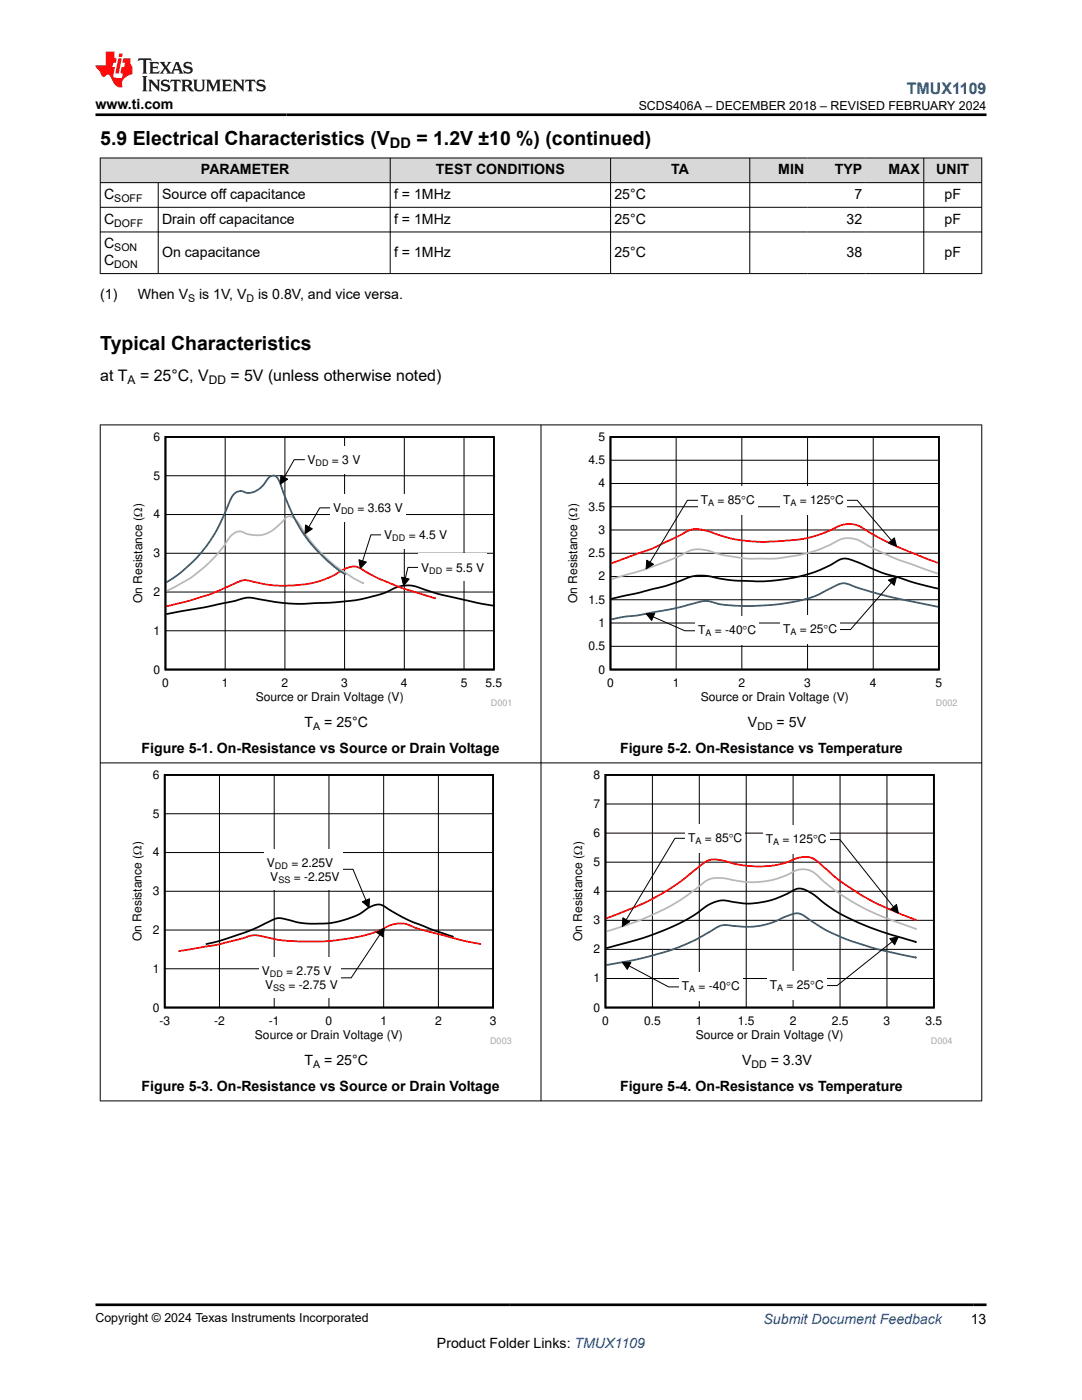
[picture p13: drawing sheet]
<svg xmlns="http://www.w3.org/2000/svg" width="216mm" height="279mm" viewBox="0 0 216 279" stroke-linecap="round" stroke-linejoin="round" font-family="sans-serif">
<defs><g id="words">
<g font-size="3.9">
<text x="20" y="28.8">5.9 Electrical Characteristics (V</text>
<text x="83.1" y="28.8">= 1.2V ±10 %) (continued)</text>
<text x="20" y="69.9">Typical Characteristics</text>
</g>
<text font-size="3.2" fill="#00f" x="181" y="18.7">TMUX1109</text>
<g font-size="3.2">
<text x="20" y="76">at T</text>
<text x="27.9" y="76">= 25°C, V</text>
<text x="46" y="76">= 5V (unless otherwise noted)</text>
</g>
<text font-size="2.9" x="77.8" y="29.6">DD</text>
<g font-size="2.8">
<text x="19" y="21.8">www.ti.com</text>
<text x="40.1" y="34.8">PARAMETER</text>
<text x="87" y="34.8">TEST CONDITIONS</text>
<text x="133.9" y="34.8">TA</text>
<text x="155.3" y="34.8">MIN</text>
<text x="166.6" y="34.8">TYP</text>
<text x="177.3" y="34.8">MAX</text>
<text x="186.8" y="34.8">UNIT</text>
<text x="20.8" y="39.7">C</text>
<text x="32.3" y="39.7">Source off capacitance</text>
<text x="78.6" y="39.7">f = 1MHz</text>
<text x="122.6" y="39.7">25°C</text>
<text x="170.5" y="39.7">7</text>
<text x="188.5" y="39.7">pF</text>
<text x="20.8" y="44.6">C</text>
<text x="32.3" y="44.6">Drain off capacitance</text>
<text x="78.6" y="44.6">f = 1MHz</text>
<text x="122.6" y="44.6">25°C</text>
<text x="168.9" y="44.6">32</text>
<text x="188.5" y="44.6">pF</text>
<text x="20.8" y="49.6">C</text>
<text x="20.8" y="53">C</text>
<text x="32.3" y="51.3">On capacitance</text>
<text x="78.6" y="51.3">f = 1MHz</text>
<text x="122.6" y="51.3">25°C</text>
<text x="168.9" y="51.3">38</text>
<text x="188.5" y="51.3">pF</text>
<text x="20" y="59.8">(1)</text>
<text x="27.5" y="59.8">When V</text>
<text x="39.7" y="59.8">is 1V, V</text>
<text x="51.5" y="59.8">is 0.8V, and vice versa.</text>
<text x="60.8" y="145">T</text>
<text x="64.7" y="145">= 25°C</text>
<text x="149.2" y="145">V</text>
<text x="155" y="145">= 5V</text>
<text x="28.2" y="150.3">Figure 5-1. On-Resistance vs Source or Drain Voltage</text>
<text x="123.7" y="150.3">Figure 5-2. On-Resistance vs Temperature</text>
<text x="60.8" y="212.5">T</text>
<text x="64.7" y="212.5">= 25°C</text>
<text x="148.1" y="212.5">V</text>
<text x="153.8" y="212.5">= 3.3V</text>
<text x="28.2" y="217.7">Figure 5-3. On-Resistance vs Source or Drain Voltage</text>
<text x="123.7" y="217.7">Figure 5-4. On-Resistance vs Temperature</text>
<text x="87.2" y="269">Product Folder Links: TMUX1109</text>
<text x="193.7" y="264.2">13</text>
</g>
<text font-size="2.8" fill="#00f" x="152.4" y="264.2">Submit Document Feedback</text>
<g font-size="2.5">
<text x="127.4" y="21.9">SCDS406A – DECEMBER 2018 – REVISED FEBRUARY 2024</text>
<text x="19" y="263.9">Copyright © 2024 Texas Instruments Incorporated</text>
</g>
<g font-size="2.4">
<text x="25.5" y="76.7">A</text>
<text x="41.7" y="76.7">DD</text>
<text x="30.6" y="88">6</text>
<text x="119.4" y="88">5</text>
<text x="30.6" y="95.7">5</text>
<text x="61.3" y="92.6">V</text>
<text x="66.2" y="92.6">= 3 V</text>
<text x="117.4" y="92.6">4.5</text>
<text x="117.4" y="101.9">3.5</text>
<text x="119.4" y="97.3">4</text>
<text x="139.8" y="100.5">T</text>
<text x="143.2" y="100.5">= 85qC</text>
<text x="156.3" y="100.5">T</text>
<text x="159.6" y="100.5">= 125qC</text>
<text x="30.6" y="103.5">4</text>
<text x="66.5" y="102.2">V</text>
<text x="71.3" y="102.2">= 3.63 V</text>
<text x="76.7" y="107.6">V</text>
<text x="81.5" y="107.6">= 4.5 V</text>
<text x="119.4" y="106.6">3</text>
<text x="30.6" y="111.2">3</text>
<text x="117.4" y="111.2">2.5</text>
<text x="30.6" y="118.9">2</text>
<text x="84" y="114.1">V</text>
<text x="88.9" y="114.1">= 5.5 V</text>
<text x="119.4" y="115.8">2</text>
<text x="28.4" y="120.4" transform="rotate(-90 28.4 120.4)">On Resistance (:)</text>
<text x="115.2" y="120.4" transform="rotate(-90 115.2 120.4)">On Resistance (:)</text>
<text x="117.4" y="120.5">1.5</text>
<text x="119.4" y="125.1">1</text>
<text x="30.6" y="126.7">1</text>
<text x="117.4" y="129.8">0.5</text>
<text x="139.3" y="126.6">T</text>
<text x="142.6" y="126.6">= -40</text>
<text x="148.2" y="126.6">qC</text>
<text x="156.3" y="126.3">T</text>
<text x="159.6" y="126.3">= 25qC</text>
<text x="30.6" y="134.4">0</text>
<text x="32.4" y="137.2">0</text>
<text x="44.3" y="137.2">1</text>
<text x="56.2" y="137.2">2</text>
<text x="68.1" y="137.2">3</text>
<text x="80" y="137.2">4</text>
<text x="91.9" y="137.2">5</text>
<text x="96.9" y="137.2">5.5</text>
<text x="119.4" y="134.4">0</text>
<text x="121.2" y="137.2">0</text>
<text x="134.3" y="137.2">1</text>
<text x="147.4" y="137.2">2</text>
<text x="160.5" y="137.2">3</text>
<text x="173.6" y="137.2">4</text>
<text x="186.7" y="137.2">5</text>
<text x="51" y="139.9">Source or Drain Voltage (V)</text>
<text x="139.8" y="139.9">Source or Drain Voltage (V)</text>
<text x="30.5" y="155.4">6</text>
<text x="118.4" y="155.4">8</text>
<text x="118.4" y="161.3">7</text>
<text x="30.5" y="163.2">5</text>
<text x="118.4" y="167.1">6</text>
<text x="137.3" y="168">T</text>
<text x="140.7" y="168">= 85qC</text>
<text x="30.5" y="170.9">4</text>
<text x="53.3" y="173">V</text>
<text x="58.1" y="173">= 2.25V</text>
<text x="118.4" y="172.9">5</text>
<text x="152.8" y="168.2">T</text>
<text x="156.2" y="168.2">= 125qC</text>
<text x="30.5" y="178.7">3</text>
<text x="53.9" y="175.7">V</text>
<text x="58.6" y="175.7">= -2.25V</text>
<text x="118.4" y="178.7">4</text>
<text x="118.4" y="184.5">3</text>
<text x="28.2" y="187.8" transform="rotate(-90 28.2 187.8)">On Resistance (:)</text>
<text x="30.5" y="186.4">2</text>
<text x="116.2" y="187.8" transform="rotate(-90 116.2 187.8)">On Resistance (:)</text>
<text x="118.4" y="190.3">2</text>
<text x="30.5" y="194.1">1</text>
<text x="52.2" y="194.6">V</text>
<text x="52.9" y="197.4">V</text>
<text x="57.1" y="194.6">= 2.75 V</text>
<text x="57.6" y="197.4">= -2.75 V</text>
<text x="118.4" y="196.1">1</text>
<text x="136" y="197.6">T</text>
<text x="139.4" y="197.6">= -40qC</text>
<text x="153.6" y="197.4">T</text>
<text x="156.9" y="197.4">= 25qC</text>
<text x="30.5" y="201.9">0</text>
<text x="118.4" y="201.9">0</text>
<text x="31.8" y="204.6">-3</text>
<text x="42.7" y="204.6">-2</text>
<text x="50.9" y="207.4">Source or Drain Voltage (V)</text>
<text x="53.7" y="204.6">-1</text>
<text x="65" y="204.6">0</text>
<text x="75.9" y="204.6">1</text>
<text x="86.8" y="204.6">2</text>
<text x="97.7" y="204.6">3</text>
<text x="120.1" y="204.6">0</text>
<text x="128.5" y="204.6">0.5</text>
<text x="138.8" y="207.4">Source or Drain Voltage (V)</text>
<text x="138.9" y="204.6">1</text>
<text x="147.2" y="204.6">1.5</text>
<text x="157.6" y="204.6">2</text>
<text x="166" y="204.6">2.5</text>
<text x="176.3" y="204.6">3</text>
<text x="184.7" y="204.6">3.5</text>
</g>
<g font-size="2.1">
<text x="22.8" y="40.3">SOFF</text>
<text x="22.8" y="45.2">DOFF</text>
<text x="22.8" y="50.1">SON</text>
<text x="22.8" y="53.5">DON</text>
<text x="37.5" y="60.3">S</text>
<text x="49.2" y="60.3">D</text>
<text x="62.5" y="145.6">A</text>
<text x="151.1" y="145.6">DD</text>
<text x="62.5" y="213.1">A</text>
<text x="150" y="213.1">DD</text>
</g>
<g font-size="1.8">
<text x="63" y="93">DD</text>
<text x="141.3" y="100.9">A</text>
<text x="157.7" y="100.9">A</text>
<text x="68.1" y="102.6">DD</text>
<text x="78.3" y="108">DD</text>
<text x="85.6" y="114.5">DD</text>
<text x="140.8" y="127">A</text>
<text x="157.7" y="126.7">A</text>
<text x="54.9" y="173.4">DD</text>
<text x="138.8" y="168.4">A</text>
<text x="154.3" y="168.6">A</text>
<text x="55.5" y="176.1">SS</text>
<text x="53.8" y="195">DD</text>
<text x="54.5" y="197.8">SS</text>
<text x="155.1" y="197.8">A</text>
<text x="137.5" y="198.1">A</text>
</g>
<g font-size="1.8" fill="#a8a8a8">
<text x="97.9" y="141">D001</text>
<text x="186.7" y="141">D002</text>
<text x="97.8" y="208.4">D003</text>
<text x="185.7" y="208.4">D004</text>
</g>
</g></defs>
<g fill="#d8d8d8">
<path d="M20 31.5h175.9v5h-175.9z" fill-rule="evenodd"/>
<path d="M20.1 31.6h57.7v4.8h-57.7z" fill-rule="evenodd"/>
<path d="M77.9 31.6h43.9v4.8h-43.9z" fill-rule="evenodd"/>
<path d="M121.9 31.6h27.6v4.8h-27.6z" fill-rule="evenodd"/>
<path d="M149.7 31.6h11.5v4.8h-11.5z" fill-rule="evenodd"/>
<path d="M161.2 31.6h11.6v4.8h-11.6z" fill-rule="evenodd"/>
<path d="M172.8 31.6h11.5v4.8h-11.5z" fill-rule="evenodd"/>
<path d="M184.4 31.6h11.4v4.8h-11.4z" fill-rule="evenodd"/>
</g>
<path d="M19.9 31.5h176.1M19.9 36.5h176.1M20 31.5v23.2M31.6 36.5v18.2M77.9 31.5v23.2M121.8 31.5v23.2M149.6 31.5v23.2M184.3 31.5v23.2M195.9 31.5v23.2M19.9 41.4h176.1M19.9 46.3h176.1M19.9 54.6h176.1" fill="none" stroke="#000" stroke-width=".2"/>
<path d="M26.1 86.2h75.8v54.8h-75.8z" fill-rule="evenodd" fill="#fff"/>
<path d="M33 87.2h65.5v46.4h-65.5zM98.4 120.9l-3.4-.6-6.8-1.6-2.5-.7a10.7 10.7 0 0 0-5.2-1.1l-1.3 .3a30.8 30.8 0 0 1-12 3l-8.5 .3-3.3-.3-2.5-.4a9.2 9.2 0 0 0-4.9-.2l-6.8 1.5-8 1.5" fill="none" stroke="#000" stroke-width=".35"/>
<path d="M33 94.9h65.6M44.9 87.2v46.4M56.9 87.2v46.4M68.8 87.2v46.4M80.7 87.2v46.4M92.6 87.2v46.4M33 118.2h65.6M33 110.4h65.6M33 102.7h65.6M80.1 115.2l1.5 .4-1.1 1.3zM83.5 113.2h-2.1l-.5 2.2M33 125.9h65.6" fill="none" stroke="#000" stroke-width=".2"/>
<path d="M86.6 119.3l.2 .1-7.3-2.3-4-1.7-2.7-1.4a3.5 3.5 0 0 0-4.5-.2 19.9 19.9 0 0 1-12.1 3.1l-2.4-.2-2-.3a9.8 9.8 0 0 0-3.6-.5l-6.7 2.8-4.2 1.3-4.1 1" fill="none" stroke="#f00" stroke-width=".35"/>
<path d="M72.3 116.3l.2 .1-2.5-1.3-4.1-3-2.6-2.5-2.1-2.6a13.3 13.3 0 0 0-2.8-3.8 1.17 1.17 0 0 0-1.8 .6l-.8 .8a6.1 6.1 0 0 1-7.7 1.5 3.3 3.3 0 0 0-3 2.1l-2.4 3.1-3.1 2.9-2 1.4-4.4 2.4" fill="none" stroke="#b8b8b8" stroke-width=".35"/>
<path d="M68.8 114.6h.1l-2.2-1.5-2-1.7-2.1-2.2-1.4-1.8-1.5-2.3-1.1-1.9-2.4-5.8a4.5 4.5 0 0 0-1.3-2.4 1.72 1.72 0 0 0-1.9 1.2 3.8 3.8 0 0 1-4.2 2 1.93 1.93 0 0 0-2.7 1.2l-2.8 6.3-2.4 3.6-1.9 2.3-2.6 2.3-3.2 2.3" fill="none" stroke="#295c75" stroke-width=".35"/>
<path d="M80.1 115.2l1.5 .4-1.1 1.3z" fill="#000"/>
<path d="M83.5 110.5h13.7v5.5h-13.7z" fill-rule="evenodd" fill="#fff"/>
<path d="M71.6 111.7l1.5 .5-1.2 1.2z" fill="#000"/>
<path d="M71.6 111.7l1.5 .5-1.2 1.2zM76.1 106.7h-2.1l-1.6 5.2" fill="none" stroke="#000" stroke-width=".2"/>
<path d="M76.1 104h13.7v5.5h-13.7z" fill-rule="evenodd" fill="#fff"/>
<path d="M61 104.8l1.3 .7-1.4 1z" fill="#000"/>
<path d="M61 104.8l1.3 .7-1.4 1zM65.9 101.4h-2.1l-2.2 3.7" fill="none" stroke="#000" stroke-width=".2"/>
<path d="M65.9 98.6h15v5.5h-15z" fill-rule="evenodd" fill="#fff"/>
<path d="M56 94.9l1.4 .7-1.4 1z" fill="#000"/>
<path d="M56 94.9l1.4 .7-1.4 1zM60.8 91.7h-2.1l-2 3.6" fill="none" stroke="#000" stroke-width=".2"/>
<g fill="#fff">
<path d="M60.8 89h11.7v5.5h-11.7z" fill-rule="evenodd"/>
<path d="M112.9 86.2h78.1v54.8h-78.1z" fill-rule="evenodd"/>
</g>
<path d="M121.8 87.2h65.5v46.4h-65.5zM187.2 117.5l-4.2-1.1-6.3-1.9-3.8-1.5a16.4 16.4 0 0 0-4.4-1.5 7.2 7.2 0 0 0-3 1.4l-2.2 1-2.2 .7-2.7 .7-3.3 .5-4.3 .2-4.1-.1-2.8-.4a11.8 11.8 0 0 0-6.2-.3l-5 1.8-10.7 2.5" fill="none" stroke="#000" stroke-width=".35"/>
<g fill="none" stroke="#000" stroke-width=".2">
<path d="M121.8 96.5h65.6M121.8 91.9h65.6M134.9 87.2v46.4M148 87.2v46.4M161.1 87.2v46.4M168.9 99.8h2.1l6.9 8M174.2 87.2v46.4M121.8 119.7h65.6M121.8 115.1h65.6M121.8 110.4h65.6M121.8 105.8h65.6M121.8 101.1h65.6"/>
<path d="M177.3 108.4l1.2-1.1 .4 1.7zM121.8 129h65.6M121.8 124.3h65.6"/>
</g>
<path d="M187.2 112.3l-8.9-3.5-5.1-2.8a5.6 5.6 0 0 0-7.2-.3l-3 1.1-2.1 .6-2 .3-4.9 .4h-3l-3.2-.3-4.1-1a12.1 12.1 0 0 0-5.5-1.2l-.8 .3-7.4 3.6-8 2.9" fill="none" stroke="#f00" stroke-width=".35"/>
<path d="M187.2 114.5l-7.8-2.7-4.9-2.2a19.4 19.4 0 0 0-4.4-2.1l-.8-.1a7 7 0 0 0-3.8 1.4l-3.8 1.4-2.8 .7-3.5 .5-6 .1-3.3-.4a21.5 21.5 0 0 1-5.2-1.3 5.8 5.8 0 0 0-5.2 1.1l-7.3 2.8-6.4 1.9" fill="none" stroke="#b8b8b8" stroke-width=".35"/>
<path d="M187.2 121.1l-10-2.1-6.8-2a3.6 3.6 0 0 0-4.4 .2l-.5 .3a26.3 26.3 0 0 1-11.2 3.2l-4.4 .2h-3.2a18.2 18.2 0 0 1-5.5-.9l-1.4 .1-6.2 1.5-6 1.2-3.1 .3-2.5 .5" fill="none" stroke="#295c75" stroke-width=".35"/>
<path d="M177.3 108.4l1.2-1.1 .4 1.7z" fill="#000"/>
<path d="M155.7 97h13.2v5.7h-13.2z" fill-rule="evenodd" fill="#fff"/>
<path d="M177.3 115.8l1.6-.7-.5 1.7z" fill="#000"/>
<path d="M177.3 115.8l1.6-.7-.5 1.7zM177.9 116.3l-8.2 9.3h-2.1" fill="none" stroke="#000" stroke-width=".2"/>
<path d="M155.7 122.8h11.9v5.7h-11.9z" fill-rule="evenodd" fill="#fff"/>
<path d="M129.1 111.8l1.3 .8-1.5 .9z" fill="#000"/>
<path d="M139.3 99.8h-2.1l-7.5 12.4M129.1 111.8l1.3 .8-1.5 .9z" fill="none" stroke="#000" stroke-width=".2"/>
<path d="M139.3 97h11.8v5.7h-11.8z" fill-rule="evenodd" fill="#fff"/>
<path d="M128.9 122.5l1.8-.1-.7 1.4z" fill="#000"/>
<path d="M128.9 122.5l1.8-.1-.7 1.4zM130.3 123.1l6.4 2.8h2.1" fill="none" stroke="#000" stroke-width=".2"/>
<g fill="#fff">
<path d="M138.8 123h12.6v5.7h-12.6z" fill-rule="evenodd"/>
<path d="M25.9 153.7h76.2v54.8h-76.2z" fill-rule="evenodd"/>
</g>
<path d="M32.9 154.7h65.5v46.4h-65.5zM90.2 186.9h.2l-3.9-1.3-4.3-1.6-4.7-2.6a2.96 2.96 0 0 0-4.1-.2 15.4 15.4 0 0 1-6.7 2.9l-1.7 .2h-3.3l-1.8-.1-1.6-.4a6.5 6.5 0 0 0-3.5-.4l-5.8 2.6-5.1 1.7-2.8 .7" fill="none" stroke="#000" stroke-width=".35"/>
<path d="M43.8 154.7v46.4M54.7 154.7v46.4M65.6 154.7v46.4M76.6 154.7v46.4M87.5 154.7v46.4M32.9 177.9h65.5M32.9 170.1h65.5M32.9 162.4h65.5M68.3 173.5h2.1l2.6 6.2M72.3 180l1.4-.6-.1 1.7zM32.9 193.3h65.5M32.9 185.6h65.5" fill="none" stroke="#000" stroke-width=".2"/>
<path d="M95.7 188.4h.2l-3.7-.7-8.8-2.4a7.6 7.6 0 0 0-4-1 11.4 11.4 0 0 0-4 1.5l-4 1.2-5.8 .8h-7.5l-2.5-.2-1.5-.3a8.9 8.9 0 0 0-4.5-.5l-6.2 1.7-7.8 1.3" fill="none" stroke="#f00" stroke-width=".35"/>
<path d="M72.3 180l1.4-.6-.1 1.7z" fill="#000"/>
<path d="M52.7 169.4h15.6v8.2h-15.6z" fill-rule="evenodd" fill="#fff"/>
<path d="M75.1 186.1l1.6-.9-.3 1.8z" fill="#000"/>
<path d="M75.1 186.1l1.6-.9-.3 1.8zM75.8 186.5l-5.7 8.6h-2.2" fill="none" stroke="#000" stroke-width=".2"/>
<g fill="#fff">
<path d="M51.7 191.1h16.2v8.1h-16.2z" fill-rule="evenodd"/>
<path d="M113.9 153.7h76.1v54.8h-76.1z" fill-rule="evenodd"/>
</g>
<path d="M120.8 154.7h65.5v46.4h-65.5zM182.6 187.9l.2 .1-5.9-1.7-4.9-1.8-4.1-2-3.1-2a17.1 17.1 0 0 0-4.3-3 3.1 3.1 0 0 0-3.1 .7l-1.1 .5a17 17 0 0 1-11.8 1 8.4 8.4 0 0 0-5.4 2.5l-3.4 2-4.3 1.9-3.1 1.1-7.3 2" fill="none" stroke="#000" stroke-width=".35"/>
<g fill="none" stroke="#000" stroke-width=".2">
<path d="M130.2 154.7v46.4M139.5 154.7v46.4M148.9 154.7v46.4M158.3 154.7v46.4M167.6 154.7v46.4M177 154.7v46.4M120.8 177.9h65.6M120.8 172.1h65.6M120.8 166.3h65.6M120.8 160.5h65.6M165.5 167.6h2.1l10.7 13.4M120.8 195.3h65.6"/>
<path d="M120.8 189.5h65.6M120.8 183.7h65.6M177.7 181.5l1.2-1 .4 1.7z"/>
</g>
<path d="M121 183.3l6.8-2.7 2.5-1.3 3.6-2.1 3.6-2.7a18.9 18.9 0 0 1 4.2-2.9 11.8 11.8 0 0 1 5.1 .8l3.1 .5 3.6-.1a18.6 18.6 0 0 0 5.9-1.6 4 4 0 0 1 4.4 1.3l3.9 3.4 4.6 3 4.1 2.1 6.4 2.6-.2-.1" fill="none" stroke="#f00" stroke-width=".35"/>
<path d="M182.6 185.3l.2 .1-6.9-2.5-3.9-1.8-4.6-2.8-3.6-2.9a4.4 4.4 0 0 0-6.4-.9l-1.3 .5a18.5 18.5 0 0 1-11.6 .3 5.2 5.2 0 0 0-5.2 1.7l-3.3 2.5-3.6 2-5.2 2.3-6.2 2.1" fill="none" stroke="#b8b8b8" stroke-width=".35"/>
<path d="M182.6 191.1h.2l-7.7-1.6-5.1-1.6-5.2-2.3-3.6-2.3a3.2 3.2 0 0 0-4.1-.5l-.8 .3a16.2 16.2 0 0 1-11 1.5 4.9 4.9 0 0 0-3.6 1.3l-3.1 1.8-5.2 2.1-6.4 1.7-6 1.1" fill="none" stroke="#295c75" stroke-width=".35"/>
<path d="M177.7 181.5l1.2-1 .4 1.7z" fill="#000"/>
<path d="M152.3 164.7h13.2v5.7h-13.2z" fill-rule="evenodd" fill="#fff"/>
<path d="M177.5 187.3l1.8-.3-.8 1.5z" fill="#000"/>
<path d="M177.5 187.3l1.8-.3-.8 1.5zM178 187.9l-11 8.8h-2.1" fill="none" stroke="#000" stroke-width=".2"/>
<path d="M153.1 193.8h11.8v5.7h-11.8z" fill-rule="evenodd" fill="#fff"/>
<path d="M124.3 183.2l1.3 .8-1.4 .9z" fill="#000"/>
<path d="M136.8 167.3h-2.1l-9.7 16.3M124.3 183.2l1.3 .8-1.4 .9z" fill="none" stroke="#000" stroke-width=".2"/>
<path d="M136.8 164.4h11.9v5.8h-11.9z" fill-rule="evenodd" fill="#fff"/>
<path d="M124.2 192l1.7 .1-.7 1.4z" fill="#000"/>
<path d="M124.2 192l1.7 .1-.7 1.4zM125.5 192.8l7.9 4.2h2.1" fill="none" stroke="#000" stroke-width=".2"/>
<path d="M135.5 194.1h12.7v5.7h-12.7z" fill-rule="evenodd" fill="#fff"/>
<path d="M19.9 84.8h176.1M20 84.7v135.1M107.9 84.7v135.1M195.9 84.7v135.1M19.9 152.3h176.1M19.9 219.7h176.1" fill="none" stroke="#000" stroke-width=".2"/>
<path d="M27.7 11.6l-.2 .6 .5-.2h.6v.1v2.2l-.2 .4h1l-.2-.4v-2.2v-.1h.5l.5 .2-.1-.6zM29.8 12.4l.2 .3v1.6l-.2 .4h1.9l.1-.6a1.08 1.08 0 0 1-1.3 .2v-.7h.6l.4 .2v-.7l-.4 .2h-.6v-.5l.2-.2a1 1 0 0 1 1 .3l-.1-.5zM31.8 12.4l1 1.1-1 1.2h.9l-.2-.2 .4-.8 .5 .8-.2 .2h1.6l-.2-.2 .1-.5h1l.1 .5-.1 .2h.9l-.2-.4-.8-1.9h-.5l-1 2.1-.8-1.1 .9-1h-.8l.2 .2-.5 .6-.3-.6 .1-.2zM35.2 12.8l.4 1h-.8zM36.8 12.5a.65 .65 0 0 0-.2 .7 .65 .65 0 0 0 .6 .5l.7 .1 .1 .3a.79 .79 0 0 1-.7 .4 .79 .79 0 0 1-.7-.5l.1 .7 .2-.1a.93 .93 0 0 0 1.1 0 .93 .93 0 0 0 .4-.9 1.46 1.46 0 0 0-1.2-.6l-.1-.3a1.09 1.09 0 0 1 1.2 .2l-.2-.6-.1 .1-.6-.2zM28.4 15.2l.2 .4v2.2l-.2 .4h1l-.2-.4v-2.2l.2-.4zM29.6 15.9l.2 .4v1.5l-.2 .4h.8l-.3-.4v-1.3l1.7 1.8v-2l.2-.4h-.8l.2 .2 .1 1.1-1.2-1.3zM32.3 16a.65 .65 0 0 0-.2 .8 .65 .65 0 0 0 .7 .4l.6 .2 .1 .2a.79 .79 0 0 1-.7 .4 .79 .79 0 0 1-.7-.5l.1 .7 .2-.1a.93 .93 0 0 0 1.1 .1 .93 .93 0 0 0 .4-1 1.46 1.46 0 0 0-1.2-.5l-.1-.4a1.09 1.09 0 0 1 1.2 .2l-.2-.6-.1 .1-.6-.1zM34.1 15.9l-.1 .6a.63 .63 0 0 1 .7-.3l.1 1.6-.3 .4h1l-.2-.4v-1.6a.66 .66 0 0 1 .8 .3l-.1-.6zM36.2 15.9l.2 .4v1.5l-.2 .4h.9l-.2-.2v-.7h.5l.1 .2a.79 .79 0 0 0 1.2 .6l-1-.9a.61 .61 0 0 0 .6-.6 .61 .61 0 0 0-.5-.7zM36.9 16.2h.2a.47 .47 0 0 1 .5 .1 .47 .47 0 0 1 .1 .5l-.2 .1-.6 .1zM38.5 15.9l.2 .2a2.27 2.27 0 0 0 .4 2 1.04 1.04 0 0 0 1.7-.7v-1.3l.2-.2h-.8l.2 .4v1.1a.6 .6 0 0 1-.6 .6 .6 .6 0 0 1-.6-.6v-1.1l.3-.4zM41.1 15.9l.2 .4v1.5l-.2 .4h.7l-.2-.4v-1.4l.9 1.9 .8-1.9v1.4l-.2 .4h1l-.3-.4v-1.5l.3-.4h-.8l-.7 1.5-.7-1.5zM44.3 15.9l.2 .4v1.5l-.2 .4h1.9l.1-.6a1.09 1.09 0 0 1-1.3 .2v-.7h.6l.4 .2v-.6l-.4 .2h-.6v-.6l.2-.1a1.01 1.01 0 0 1 1 .3l-.1-.6zM46.4 15.9l.3 .4v1.5l-.3 .4h.8l-.2-.4v-1.3l1.6 1.8v-2l.2-.4h-.7l.2 .2v1.1l-1.2-1.3zM49 15.9l-.1 .6a.63 .63 0 0 1 .8-.3v1.6l-.3 .4h1l-.2-.4v-1.6a.66 .66 0 0 1 .8 .3l-.1-.6zM51.4 16a.65 .65 0 0 0-.2 .8 .65 .65 0 0 0 .6 .4l.6 .2 .2 .2a.79 .79 0 0 1-.8 .4 .79 .79 0 0 1-.6-.5l.1 .7 .2-.1a.93 .93 0 0 0 1 .1 .93 .93 0 0 0 .5-1 1.46 1.46 0 0 0-1.3-.5l-.1-.4a1.09 1.09 0 0 1 1.3 .2l-.2-.6-.2 .1-.5-.1z" fill="#231f20"/>
<path d="M21.1 10.3v2.7h-2.1l.1 .4 .9 1a.95 .95 0 0 0 .9 .9 .59 .59 0 0 1 .6-.4 .59 .59 0 0 1 .5 .3l.4 .8a1.59 1.59 0 0 0 2.1 1.4 1.61 1.61 0 0 1 1-2.3l1-.3-.1-1.5a1.59 1.59 0 0 1-.4-1.7h-1.4l-.2 .9h.5l-.1 .9h-.5l-.2 .9v.3l.4 .1-.2 .9h-.6a.73 .73 0 0 1-1.1-.7l.3-1.5h-.5l.2-.9h.5l.2-.9h-.5v-1.3zM23.6 11.6l-.6 3.1h.7l.6-3.1zM23.8 10.7l-.1 .6h.7l.1-.6z" fill="#ed1c24"/>
<path d="M19 22.9h177.8M19 260.4h177.8" fill="none" stroke="#000" stroke-width=".53"/>
<use href="#words"/>
</svg>
